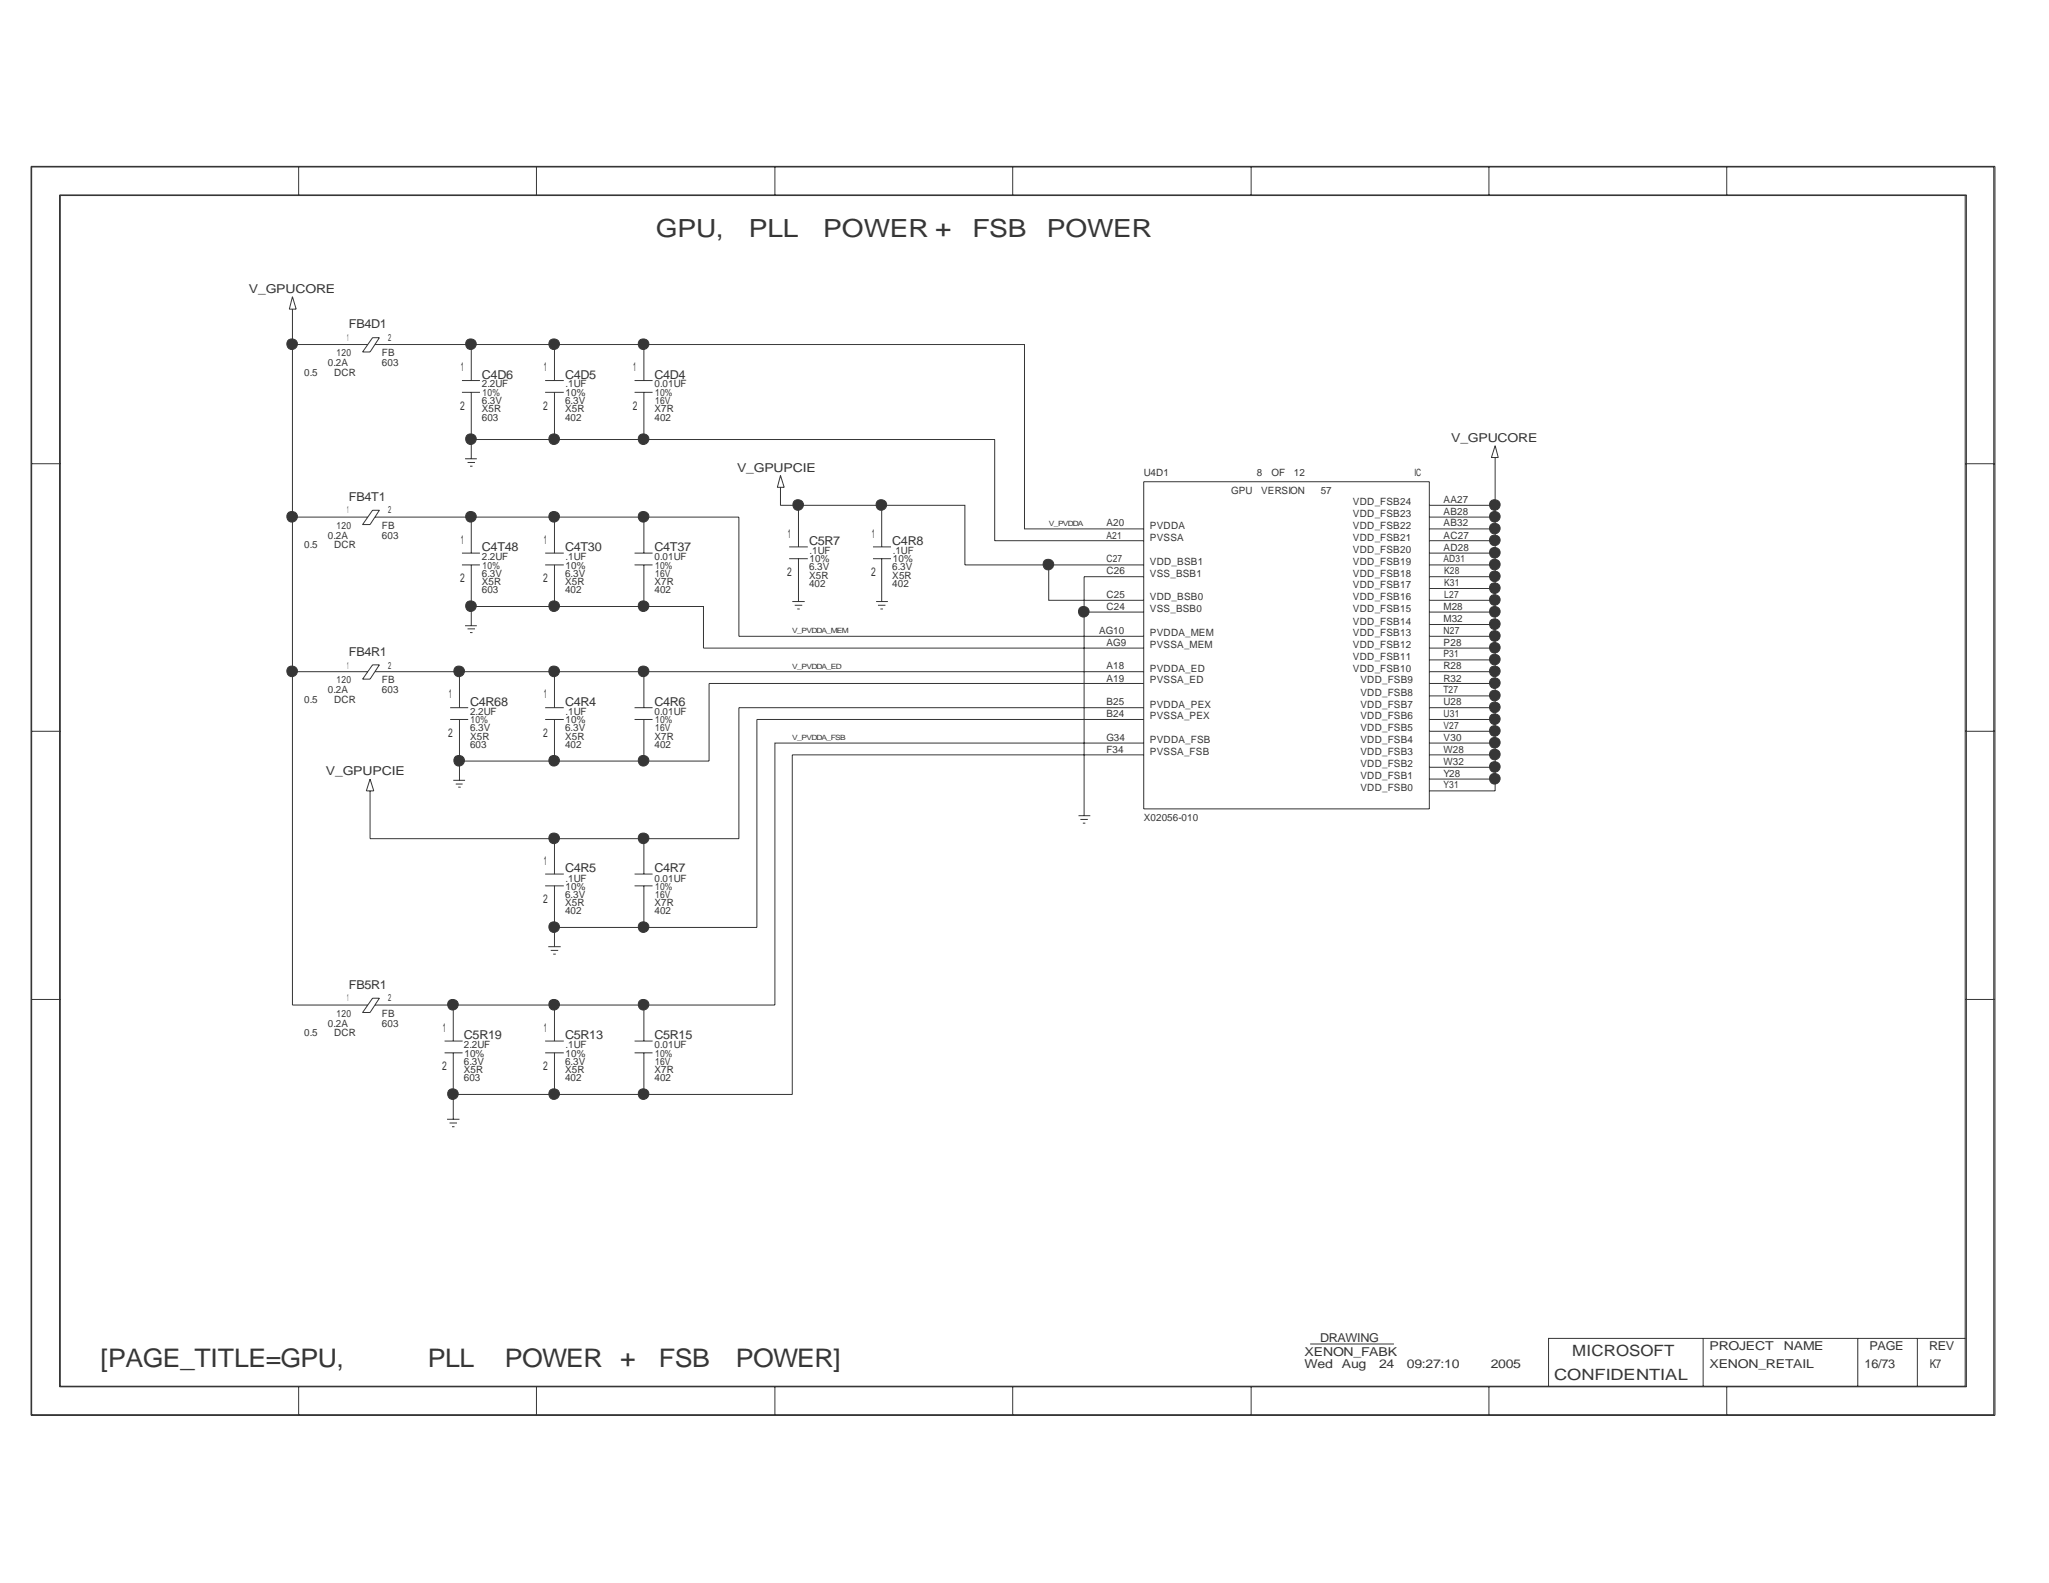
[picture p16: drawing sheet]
<svg xmlns="http://www.w3.org/2000/svg" width="279mm" height="216mm" viewBox="0 0 279 216" stroke-linecap="round" stroke-linejoin="round" font-family="sans-serif">
<defs><g id="words">
<g font-size="3.5" fill="#363539">
<text x="13.7" y="186.4">[PAGE_TITLE=GPU,</text>
<text x="58.3" y="186.4">PLL</text>
<text x="68.8" y="186.4">POWER +</text>
<text x="89.8" y="186.4">FSB</text>
<text x="100.3" y="186.4">POWER]</text>
</g>
<g font-size="3.4" fill="#363539">
<text x="89.4" y="32.3">GPU,</text>
<text x="102.1" y="32.3">PLL</text>
<text x="112.3" y="32.3">POWER +</text>
<text x="132.6" y="32.3">FSB</text>
<text x="142.7" y="32.3">POWER</text>
</g>
<g font-size="2.1" fill="#363539">
<text x="214.4" y="185">MICROSOFT</text>
<text x="211.9" y="188.2">CONFIDENTIAL</text>
</g>
<g font-size="1.7" fill="#363539">
<text x="34" y="40">V_GPUCORE</text>
<text x="47.6" y="44.8">FB4D1</text>
<text x="62.8" y="50.6">1</text>
<text x="65.7" y="51.6">C4D6</text>
<text x="74.2" y="50.6">1</text>
<text x="77" y="51.6">C4D5</text>
<text x="86.4" y="50.6">1</text>
<text x="89.2" y="51.6">C4D4</text>
<text x="62.7" y="55.9">2</text>
<text x="74.1" y="55.9">2</text>
<text x="86.3" y="55.9">2</text>
<text x="100.5" y="64.3">V_GPUPCIE</text>
<text x="197.9" y="60.3">V_GPUCORE</text>
<text x="47.6" y="68.3">FB4T1</text>
<text x="62.8" y="74.2">1</text>
<text x="65.7" y="75.2">C4T48</text>
<text x="74.2" y="74.2">1</text>
<text x="77" y="75.2">C4T30</text>
<text x="89.2" y="75.2">C4T37</text>
<text x="107.4" y="73.4">1</text>
<text x="110.3" y="74.3">C5R7</text>
<text x="118.9" y="73.4">1</text>
<text x="121.7" y="74.3">C4R8</text>
<text x="62.7" y="79.4">2</text>
<text x="74.1" y="79.4">2</text>
<text x="107.4" y="78.6">2</text>
<text x="118.8" y="78.6">2</text>
<text x="47.6" y="89.4">FB4R1</text>
<text x="61.2" y="95.2">1</text>
<text x="74.2" y="95.2">1</text>
<text x="61.1" y="100.5">2</text>
<text x="64.1" y="96.3">C4R68</text>
<text x="74.1" y="100.5">2</text>
<text x="77" y="96.3">C4R4</text>
<text x="89.2" y="96.3">C4R6</text>
<text x="44.4" y="105.7">V_GPUPCIE</text>
<text x="74.2" y="118">1</text>
<text x="77" y="119">C4R5</text>
<text x="89.2" y="119">C4R7</text>
<text x="74.1" y="123.2">2</text>
<text x="47.6" y="134.9">FB5R1</text>
<text x="60.4" y="140.7">1</text>
<text x="63.2" y="141.7">C5R19</text>
<text x="74.2" y="140.7">1</text>
<text x="77" y="141.7">C5R13</text>
<text x="89.2" y="141.7">C5R15</text>
<text x="60.3" y="146">2</text>
<text x="74.1" y="146">2</text>
<text x="177.9" y="184.9">XENON_FABK</text>
<text x="180" y="183">DRAWING</text>
<text x="233.1" y="184.1">PROJECT</text>
<text x="243.2" y="184.1">NAME</text>
<text x="254.9" y="184.1">PAGE</text>
<text x="263.1" y="184.1">REV</text>
<text x="177.9" y="186.5">Wed</text>
<text x="183" y="186.5">Aug</text>
<text x="188" y="186.5">24</text>
<text x="191.9" y="186.5">09:27:10</text>
<text x="203.3" y="186.5">2005</text>
<text x="233.1" y="186.5">XENON_RETAIL</text>
<text x="254.3" y="186.5">16/73</text>
<text x="263.1" y="186.5">K7</text>
</g>
<g font-size="1.4" fill="#363539">
<text x="47.3" y="46.5">1</text>
<text x="52.9" y="46.5">2</text>
<text x="41.5" y="51.2">0.5</text>
<text x="44.7" y="50">0.2A</text>
<text x="45.6" y="51.2">DCR</text>
<text x="45.9" y="48.6">120</text>
<text x="52.1" y="48.6">FB</text>
<text x="52.1" y="50">603</text>
<text x="65.7" y="52.8">2.2UF</text>
<text x="77.1" y="52.8">.1UF</text>
<text x="89.2" y="52.8">0.01UF</text>
<text x="65.7" y="56.2">X5R</text>
<text x="65.7" y="57.4">603</text>
<text x="65.7" y="55.1">6.3V</text>
<text x="65.8" y="54">10%</text>
<text x="77" y="57.4">402</text>
<text x="77" y="55.1">6.3V</text>
<text x="77" y="56.2">X5R</text>
<text x="77.1" y="54">10%</text>
<text x="89.2" y="56.2">X7R</text>
<text x="89.2" y="57.4">402</text>
<text x="89.3" y="55.1">16V</text>
<text x="89.3" y="54">10%</text>
<text x="156" y="64.9">U4D1</text>
<text x="171.4" y="64.9">8</text>
<text x="173.4" y="64.9">OF</text>
<text x="176.4" y="64.9">12</text>
<text x="192.9" y="64.9">IC</text>
<text x="47.3" y="70">1</text>
<text x="52.9" y="70">2</text>
<text x="150.9" y="71.8">A20</text>
<text x="167.9" y="67.3">GPU</text>
<text x="172" y="67.3">VERSION</text>
<text x="180.1" y="67.3">57</text>
<text x="184.5" y="70.5">VDD_FSB23</text>
<text x="184.5" y="68.9">VDD_FSB24</text>
<text x="196.8" y="68.6">AA27</text>
<text x="196.8" y="70.2">AB28</text>
<text x="196.8" y="71.8">AB32</text>
<text x="41.5" y="74.8">0.5</text>
<text x="44.7" y="73.5">0.2A</text>
<text x="45.6" y="74.8">DCR</text>
<text x="45.9" y="72.1">120</text>
<text x="52.1" y="72.1">FB</text>
<text x="52.1" y="73.5">603</text>
<text x="65.7" y="76.4">2.2UF</text>
<text x="65.8" y="77.6">10%</text>
<text x="77.1" y="77.6">10%</text>
<text x="77.1" y="76.4">.1UF</text>
<text x="89.2" y="76.4">0.01UF</text>
<text x="89.3" y="77.6">10%</text>
<text x="110.3" y="77.8">6.3V</text>
<text x="110.4" y="75.6">.1UF</text>
<text x="110.4" y="76.7">10%</text>
<text x="121.7" y="77.8">6.3V</text>
<text x="121.8" y="75.6">.1UF</text>
<text x="121.8" y="76.7">10%</text>
<text x="150.9" y="73.5">A21</text>
<text x="150.9" y="76.7">C27</text>
<text x="156.8" y="72.1">PVDDA</text>
<text x="156.8" y="73.7">PVSSA</text>
<text x="156.8" y="77">VDD_BSB1</text>
<text x="184.5" y="77">VDD_FSB19</text>
<text x="184.5" y="75.4">VDD_FSB20</text>
<text x="184.5" y="73.7">VDD_FSB21</text>
<text x="184.5" y="72.1">VDD_FSB22</text>
<text x="196.8" y="73.5">AC27</text>
<text x="196.8" y="75.1">AD28</text>
<text x="196.8" y="76.7">AD31</text>
<text x="65.7" y="78.7">6.3V</text>
<text x="65.7" y="79.8">X5R</text>
<text x="65.7" y="80.9">603</text>
<text x="77" y="80.9">402</text>
<text x="77" y="79.8">X5R</text>
<text x="77" y="78.7">6.3V</text>
<text x="89.2" y="79.8">X7R</text>
<text x="89.2" y="80.9">402</text>
<text x="89.3" y="78.7">16V</text>
<text x="110.3" y="80.1">402</text>
<text x="110.3" y="79">X5R</text>
<text x="121.7" y="80.1">402</text>
<text x="121.7" y="79">X5R</text>
<text x="150.9" y="78.3">C26</text>
<text x="150.9" y="83.2">C24</text>
<text x="150.9" y="81.5">C25</text>
<text x="156.8" y="83.5">VSS_BSB0</text>
<text x="156.8" y="81.9">VDD_BSB0</text>
<text x="156.8" y="78.7">VSS_BSB1</text>
<text x="184.5" y="83.5">VDD_FSB15</text>
<text x="184.5" y="81.9">VDD_FSB16</text>
<text x="184.5" y="80.3">VDD_FSB17</text>
<text x="184.5" y="78.7">VDD_FSB18</text>
<text x="196.8" y="83.2">M28</text>
<text x="196.9" y="78.3">K28</text>
<text x="196.9" y="79.9">K31</text>
<text x="196.9" y="81.5">L27</text>
<text x="149.9" y="86.4">AG10</text>
<text x="150.9" y="88.1">AG9</text>
<text x="156.8" y="86.8">PVDDA_MEM</text>
<text x="156.8" y="88.4">PVSSA_MEM</text>
<text x="184.5" y="88.4">VDD_FSB12</text>
<text x="184.5" y="86.8">VDD_FSB13</text>
<text x="184.5" y="85.2">VDD_FSB14</text>
<text x="196.8" y="84.8">M32</text>
<text x="196.8" y="86.4">N27</text>
<text x="196.8" y="88.1">P28</text>
<text x="196.8" y="89.7">P31</text>
<text x="41.5" y="95.8">0.5</text>
<text x="44.7" y="94.6">0.2A</text>
<text x="45.6" y="95.8">DCR</text>
<text x="45.9" y="93.2">120</text>
<text x="47.3" y="91.2">1</text>
<text x="52.1" y="93.2">FB</text>
<text x="52.1" y="94.6">603</text>
<text x="52.9" y="91.2">2</text>
<text x="150.9" y="93">A19</text>
<text x="150.9" y="91.3">A18</text>
<text x="156.8" y="93.2">PVSSA_ED</text>
<text x="156.8" y="91.6">PVDDA_ED</text>
<text x="184.5" y="91.6">VDD_FSB10</text>
<text x="184.5" y="90">VDD_FSB11</text>
<text x="185.5" y="94.9">VDD_FSB8</text>
<text x="185.5" y="93.2">VDD_FSB9</text>
<text x="196.8" y="94.6">T27</text>
<text x="196.8" y="91.3">R28</text>
<text x="196.8" y="93">R32</text>
<text x="64.1" y="97.5">2.2UF</text>
<text x="64.1" y="100.9">X5R</text>
<text x="64.1" y="99.7">6.3V</text>
<text x="64.2" y="98.6">10%</text>
<text x="77" y="99.7">6.3V</text>
<text x="77" y="100.9">X5R</text>
<text x="77.1" y="97.5">.1UF</text>
<text x="77.1" y="98.6">10%</text>
<text x="89.2" y="100.9">X7R</text>
<text x="89.2" y="97.5">0.01UF</text>
<text x="89.3" y="99.7">16V</text>
<text x="89.3" y="98.6">10%</text>
<text x="150.9" y="97.8">B24</text>
<text x="150.9" y="96.2">B25</text>
<text x="150.9" y="101">G34</text>
<text x="156.8" y="101.3">PVDDA_FSB</text>
<text x="156.8" y="98.1">PVSSA_PEX</text>
<text x="156.8" y="96.5">PVDDA_PEX</text>
<text x="185.5" y="101.3">VDD_FSB4</text>
<text x="185.5" y="99.7">VDD_FSB5</text>
<text x="185.5" y="98.1">VDD_FSB6</text>
<text x="185.5" y="96.5">VDD_FSB7</text>
<text x="196.8" y="96.2">U28</text>
<text x="196.8" y="97.8">U31</text>
<text x="196.8" y="99.4">V27</text>
<text x="196.8" y="101">V30</text>
<text x="64.1" y="102">603</text>
<text x="77" y="102">402</text>
<text x="89.2" y="102">402</text>
<text x="150.9" y="102.7">F34</text>
<text x="156.8" y="103">PVSSA_FSB</text>
<text x="185.5" y="107.9">VDD_FSB0</text>
<text x="185.5" y="106.3">VDD_FSB1</text>
<text x="185.5" y="104.6">VDD_FSB2</text>
<text x="185.5" y="103">VDD_FSB3</text>
<text x="196.8" y="102.7">W28</text>
<text x="196.8" y="104.3">W32</text>
<text x="196.8" y="105.9">Y28</text>
<text x="196.8" y="107.5">Y31</text>
<text x="156" y="111.9">X02056-010</text>
<text x="77" y="124.7">402</text>
<text x="77" y="122.5">6.3V</text>
<text x="77" y="123.6">X5R</text>
<text x="77.1" y="121.3">10%</text>
<text x="77.1" y="120.2">.1UF</text>
<text x="89.2" y="123.6">X7R</text>
<text x="89.2" y="120.2">0.01UF</text>
<text x="89.2" y="124.7">402</text>
<text x="89.3" y="122.5">16V</text>
<text x="89.3" y="121.3">10%</text>
<text x="47.3" y="136.6">1</text>
<text x="52.9" y="136.6">2</text>
<text x="41.5" y="141.3">0.5</text>
<text x="44.7" y="140">0.2A</text>
<text x="45.6" y="141.3">DCR</text>
<text x="45.9" y="138.7">120</text>
<text x="52.1" y="138.7">FB</text>
<text x="52.1" y="140">603</text>
<text x="63.2" y="142.9">2.2UF</text>
<text x="77.1" y="142.9">.1UF</text>
<text x="89.2" y="142.9">0.01UF</text>
<text x="63.2" y="145.2">6.3V</text>
<text x="63.2" y="146.3">X5R</text>
<text x="63.2" y="147.5">603</text>
<text x="63.3" y="144.1">10%</text>
<text x="77" y="147.5">402</text>
<text x="77" y="146.3">X5R</text>
<text x="77" y="145.2">6.3V</text>
<text x="77.1" y="144.1">10%</text>
<text x="89.2" y="146.3">X7R</text>
<text x="89.2" y="147.5">402</text>
<text x="89.3" y="144.1">10%</text>
<text x="89.3" y="145.2">16V</text>
</g>
<g font-size="1" fill="#363539">
<text x="143" y="71.7">V_PVDDA</text>
<text x="108" y="86.4">V_PVDDA_MEM</text>
<text x="108" y="91.2">V_PVDDA_ED</text>
<text x="108" y="100.9">V_PVDDA_FSB</text>
</g>
</g></defs>
<g fill="none" stroke="#363539" stroke-width=".14">
<path d="M4.2 22.7h267.8v170.3h-267.8zM4.3 22.8h267.6v170.2h-267.6zM8.1 26.6h260v162.5h-260zM8.2 26.7h259.8v162.4h-259.8zM40.7 22.7v4M73.2 22.7v4M105.7 22.7v4M138.1 22.7v4M170.6 22.7v4M203 22.7v4M235.5 22.7v4M39.9 42.2v94.9h10.2"/>
<path d="M39.9 47h10.2M39.9 40.5l.5 1.7h-.9zM50.8 46.1h.9l-1.2 1.9h-1.1zM51.1 47h13.2M63 53.5h2.4M63 51.9h2.4M64.3 53.5v9.1M64.3 59.9h71.3v13.8h20.4M74.3 53.5h2.6M74.3 51.9h2.6M75.6 47h64.1v25.1h16.3M75.6 47h-11.3v4.9"/>
<path d="M75.6 47v4.9M75.6 53.5v6.4M86.5 53.5h2.5M86.5 51.9h2.5M87.8 47v4.9M87.8 53.5v6.4M4.2 63.2h4M39.9 70.5h10.2M50.8 69.6h.9l-1.2 1.9h-1.1zM51.1 70.5h13.2M63 77h2.4M63 75.4h2.4"/>
<path d="M63.4 62.6h1.6M63.8 63.1h1M64.1 63.6h.3M64.3 77v8.3M74.3 77h2.6M74.3 75.4h2.6M75.6 70.5h-11.3v4.9M75.6 70.5v4.9M75.6 77v5.7M75.6 70.5h25.2v16.3h55.2M86.5 77h2.5M86.5 75.4h2.5"/>
<path d="M87.8 70.5v4.9M87.8 77v5.7M106.4 64.9l.5 1.6h-.9zM106.4 66.5v2.4h13.8M107.6 76.2h2.6M107.6 74.6h2.6M108.9 68.9v5.7M108.9 76.2v5.8M119 76.2h2.5M119 74.6h2.5M120.2 74.6v-5.7h11.4v8.1h24.4M120.2 76.2v5.8"/>
<path d="M143 77v4.9h13M156 78.7h-8.2v32.6M156 65.7h38.9v44.6h-38.9zM194.9 77h9M194.9 75.4h9M194.9 70.5h9M194.9 68.9h9M194.9 72.1h9M194.9 73.7h9M194.9 78.7h9M203.9 60.8l.4 1.6h-.9zM203.9 62.4v45.5h-9"/>
<path d="M268 63.2h4M4.2 99.7h4M39.9 91.6h10.2M50.8 90.7h.9l-1.2 1.9h-1.1zM51.1 91.6h11.6M61.4 98.1h2.4M61.4 96.5h2.4M62.7 96.5v-4.9h12.9v4.9M62.7 98.1v8.3M63.4 85.3h1.6M63.8 85.8h1M64.1 86.3h.3"/>
<path d="M64.3 82.7h23.5M74.3 98.1h2.6M74.3 96.5h2.6M75.6 91.6h12.2v4.9M75.6 98.1v5.7M86.5 98.1h2.5M86.5 96.5h2.5M87.8 82.7h8.1v5.7h60.1M87.8 98.1v5.7M87.8 91.6h68.2M108 82h1.7M108.4 82.5h1"/>
<path d="M108.7 83.1h.4M119.5 82h1.6M119.7 82.5h1M120.1 83.1h.3M147.8 83.5h8.2M156 98.1h-52.8v28.4h-27.6M156 96.5h-55.2v17.9h-13M156 93.2h-59.3v10.6h-34M194.9 98.1h9M194.9 96.5h9M194.9 91.6h9M194.9 80.3h9"/>
<path d="M194.9 86.8h9M194.9 85.2h9M194.9 83.5h9M194.9 81.9h9M194.9 88.4h9M194.9 94.9h9M194.9 93.2h9M194.9 90h9M194.9 99.7h9M268 99.7h4M50.5 106.3l.5 1.6h-1zM50.5 107.9v6.5h25.1"/>
<path d="M61.8 106.4h1.6M62.1 106.9h1M62.5 107.4h.3M74.3 119.2h2.6M75.6 114.4h12.2v4.8M75.6 114.4v4.8M86.5 119.2h2.5M147.1 111.3h1.6M147.3 111.8h1M147.7 112.3h.3M156 101.3h-50.3v35.8h-17.9M156 103h-48v46.3h-46.2"/>
<path d="M194.9 101.3h9M194.9 103h9M194.9 104.6h9M194.9 106.3h9M4.2 136.3h4M50.8 136.1h.9l-1.2 2h-1.1zM51.1 137.1h10.7M74.3 120.8h2.6M74.8 129.1h1.7M75.1 129.6h1M75.4 130.1h.4M75.6 137.1h12.2v4.9"/>
<path d="M75.6 120.8v8.3M86.5 120.8h2.5M87.8 120.8v5.7M268 136.3h4M60.6 143.6h2.5M60.6 142h2.5M61 152.7h1.7M61.3 153.2h1M61.6 153.7h.4M61.8 142v-4.9h13.8v4.9M61.8 143.6v9.1M74.3 143.6h2.6"/>
<path d="M74.3 142h2.6M75.6 143.6v5.7M86.5 143.6h2.5M86.5 142h2.5M87.8 143.6v5.7M40.7 189.1v3.9M73.2 189.1v3.9M105.7 189.1v3.9M138.1 189.1v3.9M170.6 189.1v3.9M178.6 183.3h11.5M203 189.1v3.9"/>
<path d="M232.2 182.5v6.6M235.5 189.1v3.9M253.3 182.5v6.6M261.5 182.5v6.6M268 182.5h-56.8v6.6"/>
</g>
<g fill="#363539" stroke="#363539" stroke-width=".14">
<circle cx="108.8" cy="68.9" r=".73"/>
<circle cx="87.7" cy="46.9" r=".73"/>
<circle cx="61.8" cy="137" r=".73"/>
<circle cx="62.6" cy="103.7" r=".73"/>
<circle cx="75.6" cy="70.5" r=".73"/>
<circle cx="75.6" cy="82.7" r=".73"/>
<circle cx="64.2" cy="59.9" r=".73"/>
<circle cx="75.6" cy="91.6" r=".73"/>
<circle cx="75.6" cy="46.9" r=".73"/>
<circle cx="87.7" cy="82.7" r=".73"/>
<circle cx="64.2" cy="82.7" r=".73"/>
<circle cx="39.8" cy="46.9" r=".73"/>
<circle cx="62.6" cy="91.6" r=".73"/>
<circle cx="61.8" cy="149.2" r=".73"/>
<circle cx="75.6" cy="149.2" r=".73"/>
<circle cx="87.7" cy="137" r=".73"/>
<circle cx="39.8" cy="91.6" r=".73"/>
<circle cx="87.7" cy="114.3" r=".73"/>
<circle cx="87.7" cy="91.6" r=".73"/>
<circle cx="203.8" cy="86.7" r=".73"/>
<circle cx="203.8" cy="93.2" r=".73"/>
<circle cx="147.8" cy="83.4" r=".73"/>
<circle cx="87.7" cy="126.4" r=".73"/>
<circle cx="203.8" cy="68.9" r=".73"/>
<circle cx="203.8" cy="73.7" r=".73"/>
<circle cx="203.8" cy="75.4" r=".73"/>
<circle cx="203.8" cy="77" r=".73"/>
<circle cx="203.8" cy="85.1" r=".73"/>
<circle cx="203.8" cy="88.3" r=".73"/>
<circle cx="203.8" cy="89.9" r=".73"/>
<circle cx="203.8" cy="94.9" r=".73"/>
<circle cx="203.8" cy="96.5" r=".73"/>
<circle cx="203.8" cy="98.1" r=".73"/>
<circle cx="203.8" cy="99.7" r=".73"/>
<circle cx="203.8" cy="104.6" r=".73"/>
<circle cx="203.8" cy="106.2" r=".73"/>
<circle cx="203.8" cy="78.6" r=".73"/>
<circle cx="203.8" cy="80.2" r=".73"/>
<circle cx="203.8" cy="81.8" r=".73"/>
<circle cx="87.7" cy="149.2" r=".73"/>
<circle cx="203.8" cy="102.9" r=".73"/>
<circle cx="203.8" cy="101.3" r=".73"/>
<circle cx="203.8" cy="83.4" r=".73"/>
<circle cx="203.8" cy="91.6" r=".73"/>
<circle cx="142.9" cy="77" r=".73"/>
<circle cx="120.2" cy="68.9" r=".73"/>
<circle cx="87.7" cy="59.9" r=".73"/>
<circle cx="87.7" cy="103.7" r=".73"/>
<circle cx="75.6" cy="137" r=".73"/>
<circle cx="203.8" cy="72.1" r=".73"/>
<circle cx="203.8" cy="70.5" r=".73"/>
<circle cx="87.7" cy="70.5" r=".73"/>
<circle cx="75.6" cy="126.4" r=".73"/>
<circle cx="75.6" cy="114.3" r=".73"/>
<circle cx="75.6" cy="103.7" r=".73"/>
<circle cx="75.6" cy="59.9" r=".73"/>
<circle cx="64.2" cy="46.9" r=".73"/>
<circle cx="64.2" cy="70.5" r=".73"/>
<circle cx="39.8" cy="70.5" r=".73"/>
</g>
<use href="#words"/>
</svg>
